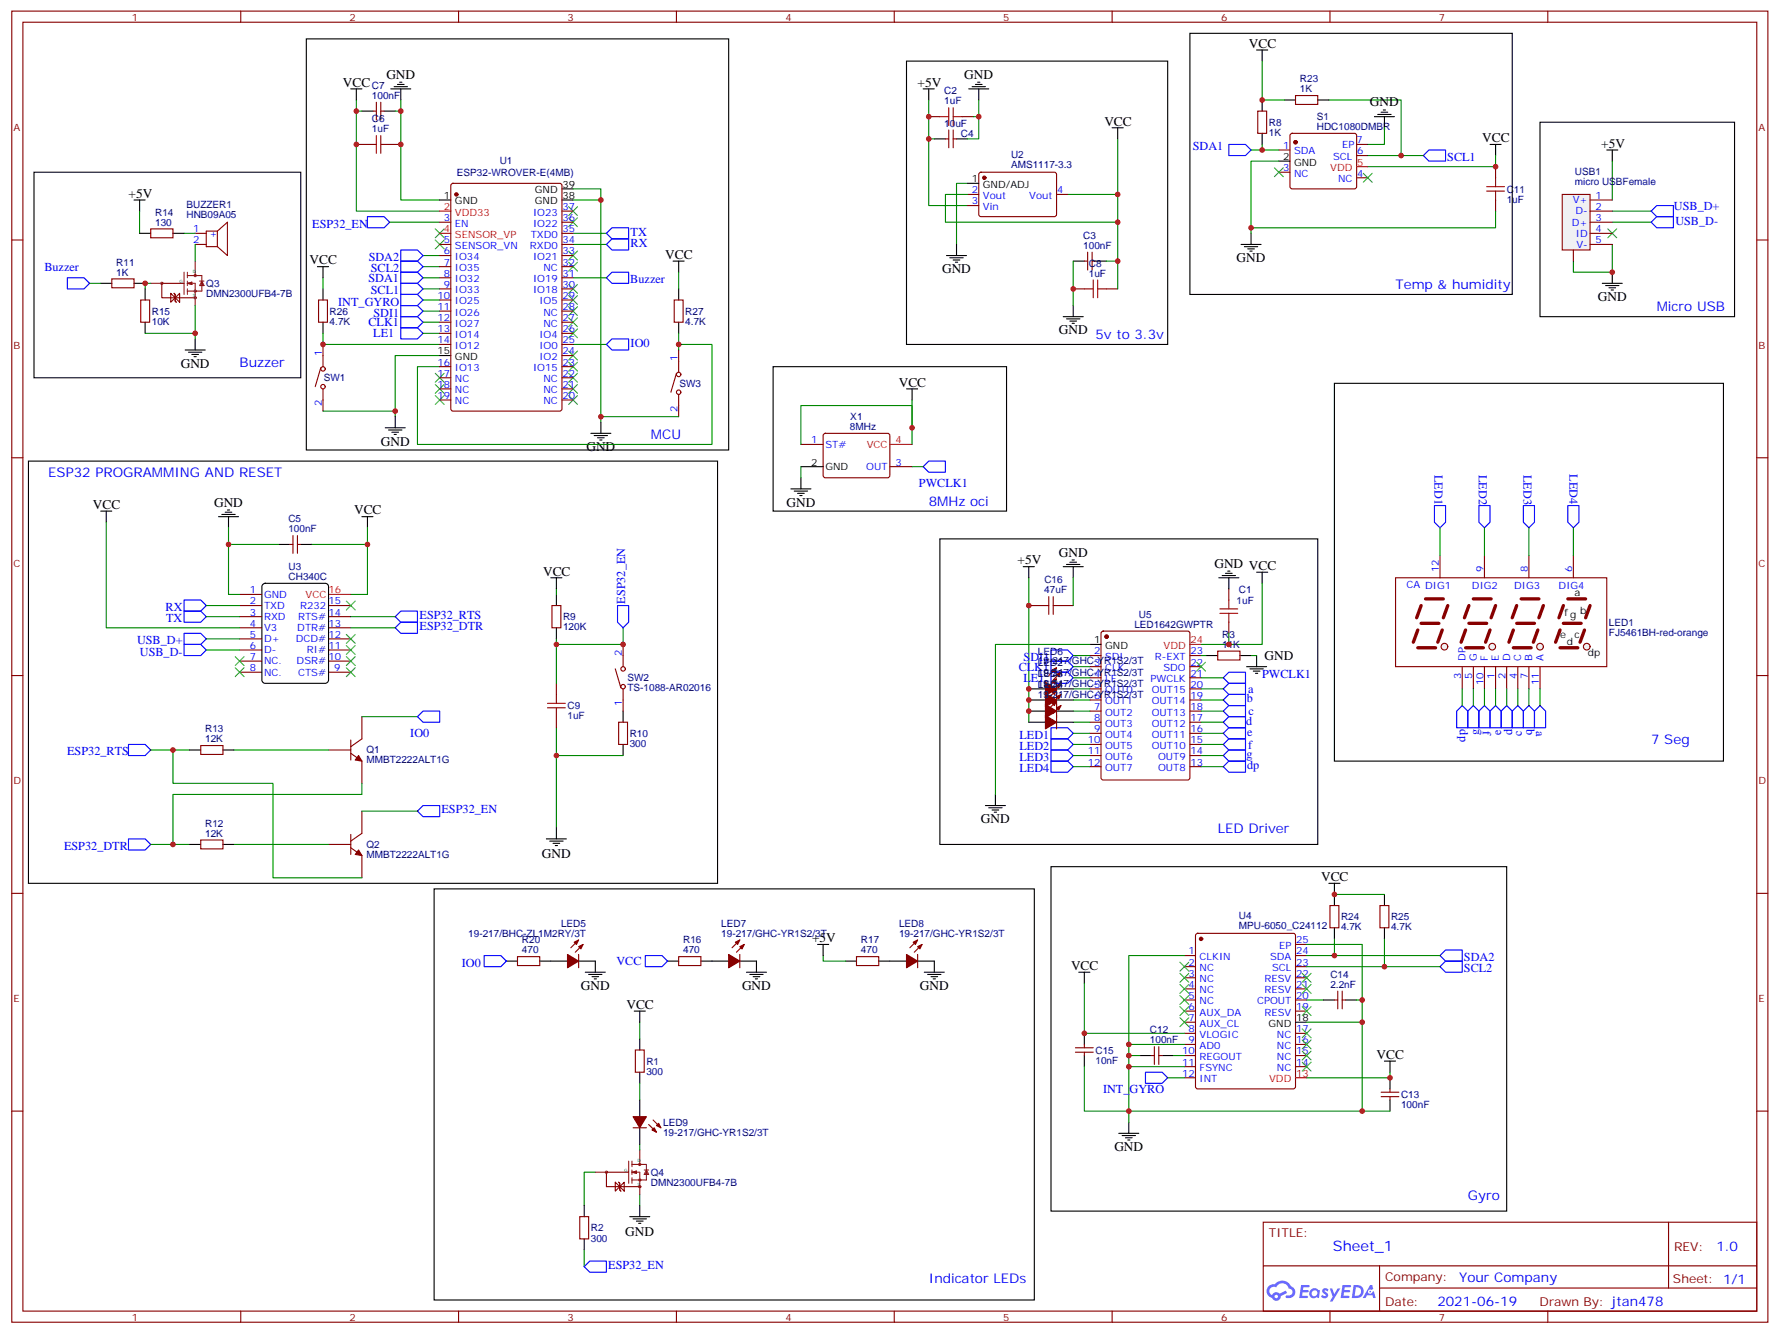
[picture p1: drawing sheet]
<svg xmlns="http://www.w3.org/2000/svg" width="565mm" height="424mm" viewBox="0 0 565 424" stroke-linecap="round" stroke-linejoin="round" font-family="sans-serif">
<defs><g id="words">
<text font-size="4.6" fill="#00f" x="423.1" y="397.1">Sheet_1</text>
<g font-size="4.2">
<text x="396.4" y="15.2">VCC</text>
<text x="108.9" y="27.5">VCC</text>
<text x="122.6" y="25.1">GND</text>
<text x="291.3" y="27.5">+5V</text>
<text x="306.1" y="25.1">GND</text>
<text x="434.8" y="33.8">GND</text>
<text x="350.5" y="39.9">VCC</text>
<text x="470.5" y="45.2">VCC</text>
<text x="508.2" y="46.9">+5V</text>
<text x="40.8" y="62.8">+5V</text>
<text x="98.3" y="84">VCC</text>
<text x="211.2" y="82.2">VCC</text>
<text x="392.5" y="83.3">GND</text>
<text x="299" y="86.8">GND</text>
<text x="507.2" y="95.6">GND</text>
<text x="336.1" y="106.2">GND</text>
<text x="57.4" y="116.8">GND</text>
<text x="285.3" y="122.8">VCC</text>
<text x="120.9" y="141.5">GND</text>
<text x="186.1" y="143.2">GND</text>
<text x="29.5" y="161.6">VCC</text>
<text x="67.9" y="160.8">GND</text>
<text x="249.6" y="160.9">GND</text>
<text x="112.4" y="163.3">VCC</text>
<text x="323" y="179.2">+5V</text>
<text x="336.1" y="176.8">GND</text>
<text x="172.4" y="182.7">VCC</text>
<text x="385.4" y="180.3">GND VCC</text>
<text x="401.3" y="209.5">GND</text>
<text x="311.4" y="261.4">GND</text>
<text x="172" y="272.5">GND</text>
<text x="419.3" y="279.8">VCC</text>
<text x="257.7" y="299.2">+5V</text>
<text x="339.9" y="308">VCC</text>
<text x="184.4" y="314.3">GND</text>
<text x="235.5" y="314.3">GND</text>
<text x="292" y="314.3">GND</text>
<text x="198.8" y="320.3">VCC</text>
<text x="437" y="336.2">VCC</text>
<text x="353.7" y="365.5">GND</text>
<text x="198.5" y="392.4">GND</text>
</g>
<g font-size="4.2" fill="#00f">
<text x="442.9" y="91.7">Temp &amp; humidity</text>
<text x="525.9" y="98.8">Micro USB</text>
<text x="347.7" y="107.6">5v to 3.3v</text>
<text x="76.1" y="116.4">Buzzer</text>
<text x="206.6" y="139.3">MCU</text>
<text x="15.3" y="151.6">ESP32 PROGRAMMING AND RESET</text>
<text x="294.8" y="160.5">8MHz oci</text>
<text x="524.1" y="236.4">7 Seg</text>
<text x="386.5" y="264.6">LED Driver</text>
<text x="465.9" y="381">Gyro</text>
<text x="544.8" y="397.3">1.0</text>
<text x="294.8" y="407.5">Indicator LEDs</text>
<text x="463.1" y="406.9">Your Company</text>
<text x="456.2" y="414.7">2021-06-19</text>
</g>
<g font-size="3.9" fill="#00f">
<text x="378.6" y="47.6">SDA1</text>
<text x="459.4" y="51.2">SCL1</text>
<text x="531.3" y="66.6">USB_D+</text>
<text x="531.8" y="71.4">USB_D-</text>
<text x="99.1" y="72.4">ESP32_EN</text>
<text x="200.2" y="74.8">TX</text>
<text x="117" y="82.9">SDA2</text>
<text x="200.2" y="78.4">RX</text>
<text x="14.1" y="86">Buzzer</text>
<text x="117" y="89.5">SDA1</text>
<text x="117.7" y="86.4">SCL2</text>
<text x="200.1" y="90">Buzzer</text>
<text x="117.7" y="93.5">SCL1</text>
<text x="107.4" y="97">INT_GYRO</text>
<text x="118.5" y="100.5">SDI1</text>
<text x="117" y="103.6">CLK1</text>
<text x="118.5" y="107.1">LE1</text>
<text x="200.2" y="110.1">IO0</text>
<text x="291.7" y="154.8">PWCLK1</text>
<text x="455.3" y="150.8" transform="rotate(90 455.3 150.8)">LED1</text>
<text x="469.4" y="150.8" transform="rotate(90 469.4 150.8)">LED2</text>
<text x="483.5" y="150.8" transform="rotate(90 483.5 150.8)">LED3</text>
<text x="498.1" y="150.6" transform="rotate(90 498.1 150.6)">LED4</text>
<text x="198.5" y="191.7" transform="rotate(-90 198.5 191.7)">ESP32_EN</text>
<text x="52.5" y="194">RX</text>
<text x="52.7" y="197.6">TX</text>
<text x="133.2" y="196.6">ESP32_RTS</text>
<text x="133.2" y="200.2">ESP32_DTR</text>
<text x="43.5" y="204.6">USB_D+</text>
<text x="44.4" y="208.1">USB_D-</text>
<text x="324.9" y="209.9">SDI1</text>
<text x="323.3" y="212.9">CLK1</text>
<text x="400.6" y="215.2">PWCLK1</text>
<text x="324.9" y="216.5">LE1</text>
<text x="396.2" y="220">a</text>
<text x="395.8" y="223">b</text>
<text x="396.2" y="227.1">c</text>
<text x="395.5" y="230.1">d</text>
<text x="395.8" y="233.7">e</text>
<text x="463.4" y="231.6" transform="rotate(90 463.4 231.6)">dp</text>
<text x="469.4" y="233.3" transform="rotate(-90 469.4 233.3)">g</text>
<text x="470.7" y="232" transform="rotate(90 470.7 232)">f</text>
<text x="476.5" y="233.3" transform="rotate(-90 476.5 233.3)">e</text>
<text x="480" y="233.3" transform="rotate(-90 480 233.3)">d</text>
<text x="483" y="233.7" transform="rotate(-90 483 233.7)">c</text>
<text x="484.5" y="231.5" transform="rotate(90 484.5 231.5)">b</text>
<text x="487.5" y="232" transform="rotate(90 487.5 232)">a</text>
<text x="21.3" y="239.7">ESP32_RTS</text>
<text x="130.2" y="234.1">IO0</text>
<text x="323.6" y="234.6">LED1</text>
<text x="323.6" y="238.1">LED2</text>
<text x="396.2" y="237.7">f</text>
<text x="323.6" y="241.7">LED3</text>
<text x="323.6" y="245.2">LED4</text>
<text x="395.6" y="240.7">g</text>
<text x="395.9" y="244.2">dp</text>
<text x="140.1" y="258.2">ESP32_EN</text>
<text x="20.3" y="269.7">ESP32_DTR</text>
<text x="464.6" y="305.2">SDA2</text>
<text x="146.6" y="307.1">IO0</text>
<text x="195.7" y="306.4">VCC</text>
<text x="464.6" y="308.7">SCL2</text>
<text x="350.1" y="347">INT_GYRO</text>
<text x="193.1" y="402.9">ESP32_EN</text>
</g>
<g font-size="3.9" fill="#800">
<text x="402.7" y="392.6">TITLE:</text>
<text x="531.4" y="397.3">REV:</text>
<text x="439.6" y="406.8">Company:</text>
<text x="531" y="407.5">Sheet: 1/1</text>
<text x="439.6" y="414.5">Date:</text>
<text x="488.7" y="414.6">Drawn By: jtan478</text>
</g>
<g font-size="3.2" fill="#800">
<text x="41.8" y="6.5">1</text>
<text x="111" y="6.5">2</text>
<text x="180.1" y="6.5">3</text>
<text x="249.3" y="6.5">4</text>
<text x="318.4" y="6.5">5</text>
<text x="387.6" y="6.5">6</text>
<text x="456.7" y="6.5">7</text>
<text x="4.3" y="41.6">A</text>
<text x="558.1" y="41.6">A</text>
<text x="4.3" y="110.8">B</text>
<text x="558.1" y="110.8">B</text>
<text x="4.3" y="179.9">C</text>
<text x="558.1" y="179.9">C</text>
<text x="4.3" y="249.1">D</text>
<text x="558.1" y="249.1">D</text>
<text x="4.3" y="318.2">E</text>
<text x="558.1" y="318.2">E</text>
<text x="41.8" y="419.3">1</text>
<text x="111" y="419.3">2</text>
<text x="180.1" y="419.3">3</text>
<text x="249.3" y="419.3">4</text>
<text x="318.4" y="419.3">5</text>
<text x="387.6" y="419.3">6</text>
<text x="456.7" y="419.3">7</text>
</g>
<g font-size="3.2" fill="#000080">
<text x="118.1" y="28.2">C7</text>
<text x="299.7" y="30">C2</text>
<text x="412.6" y="29.3">1K</text>
<text x="412.6" y="26.1">R23</text>
<text x="118.1" y="31.4">100nF</text>
<text x="299.7" y="33.2">1uF</text>
<text x="118.1" y="42">1uF</text>
<text x="118.1" y="38.7">C6</text>
<text x="299.7" y="40.2">10uF</text>
<text x="402.7" y="39.9">R8</text>
<text x="418" y="41.2">HDC1080DMBR</text>
<text x="418" y="38">S1</text>
<text x="305" y="43.5">C4</text>
<text x="402.7" y="43.1">1K</text>
<text x="158.6" y="52.1">U1</text>
<text x="320.9" y="53.4">AMS1117-3.3</text>
<text x="320.9" y="50.3">U2</text>
<text x="145" y="55.8">ESP32-WROVER-E(4MB)</text>
<text x="499.9" y="58.8">micro USBFemale</text>
<text x="499.9" y="55.6">USB1</text>
<text x="478.2" y="64.3">1uF</text>
<text x="478.2" y="61.2">C11</text>
<text x="49.3" y="71.6">130</text>
<text x="49.3" y="68.4">R14</text>
<text x="59.2" y="69.2">HNB09A05</text>
<text x="59.2" y="66.1">BUZZER1</text>
<text x="343.8" y="75.8">C3</text>
<text x="343.8" y="79">100nF</text>
<text x="36.9" y="87.5">1K</text>
<text x="36.9" y="84.3">R11</text>
<text x="345.6" y="87.8">1uF</text>
<text x="345.6" y="84.7">C8</text>
<text x="65.5" y="94.3">DMN2300UFB4-7B</text>
<text x="65.5" y="91.2">Q3</text>
<text x="48.2" y="99.9">R15</text>
<text x="104.6" y="99.9">R26</text>
<text x="217.5" y="99.9">R27</text>
<text x="48.2" y="103.1">10K</text>
<text x="104.6" y="103.1">4.7K</text>
<text x="217.5" y="103.1">4.7K</text>
<text x="102.7" y="121.1">SW1</text>
<text x="215.6" y="122.9">SW3</text>
<text x="269.8" y="136.4">8MHz</text>
<text x="269.9" y="133.2">X1</text>
<text x="91.5" y="165.8">C5</text>
<text x="91.5" y="169">100nF</text>
<text x="91.6" y="184.1">CH340C</text>
<text x="91.6" y="181">U3</text>
<text x="331.5" y="185.2">C16</text>
<text x="331.5" y="188.4">47uF</text>
<text x="392.5" y="191.7">1uF</text>
<text x="393.2" y="188.2">C1</text>
<text x="178.7" y="196.9">R9</text>
<text x="361.5" y="196.2">U5</text>
<text x="178.7" y="200.1">120K</text>
<text x="360" y="199.3">LED1642GWPTR</text>
<text x="387.9" y="202.5">R3</text>
<text x="510.7" y="201.9">FJ5461BH-red-orange</text>
<text x="510.7" y="198.7">LED1</text>
<text x="329.5" y="207.8">LED6</text>
<text x="387.9" y="205.7">11K</text>
<text x="329.5" y="211">19-217/GHC-YR1S2/3T</text>
<text x="329.5" y="214.5">19-217/GHC-YR1S2/3T</text>
<text x="329.5" y="211.3">LED2</text>
<text x="329.5" y="214.9">LED3</text>
<text x="199.2" y="219.5">TS-1088-AR02016</text>
<text x="199.2" y="216.4">SW2</text>
<text x="329.5" y="218">19-217/GHC-YR1S2/3T</text>
<text x="329.5" y="221.5">19-217/GHC-YR1S2/3T</text>
<text x="329.5" y="218.4">LED4</text>
<text x="180.1" y="225.2">C9</text>
<text x="65.1" y="232.5">R13</text>
<text x="180.1" y="228.3">1uF</text>
<text x="199.9" y="234">R10</text>
<text x="65.1" y="235.7">12K</text>
<text x="116.3" y="239.2">Q1</text>
<text x="199.9" y="237.2">300</text>
<text x="116.3" y="242.4">MMBT2222ALT1G</text>
<text x="65.1" y="262.5">R12</text>
<text x="65.1" y="265.6">12K</text>
<text x="116.3" y="269.2">Q2</text>
<text x="116.3" y="272.3">MMBT2222ALT1G</text>
<text x="393.2" y="291.9">U4</text>
<text x="425.7" y="292.2">R24</text>
<text x="441.5" y="292.2">R25</text>
<text x="148.6" y="297.4">19-217/BHC-ZL1M2RY/3T</text>
<text x="165.7" y="299.5">R20</text>
<text x="178.1" y="294.2">LED5</text>
<text x="216.8" y="299.5">R16</text>
<text x="228.9" y="297.4">19-217/GHC-YR1S2/3T</text>
<text x="228.9" y="294.2">LED7</text>
<text x="273.3" y="299.5">R17</text>
<text x="285.4" y="297.4">19-217/GHC-YR1S2/3T</text>
<text x="285.4" y="294.2">LED8</text>
<text x="393.2" y="295">MPU-6050_C24112</text>
<text x="425.7" y="295.4">4.7K</text>
<text x="441.5" y="295.4">4.7K</text>
<text x="165.7" y="302.7">470</text>
<text x="216.8" y="302.7">470</text>
<text x="273.3" y="302.7">470</text>
<text x="422.3" y="310.5">C14</text>
<text x="422.3" y="313.6">2.2nF</text>
<text x="365" y="328">C12</text>
<text x="347.7" y="334.6">C15</text>
<text x="365" y="331.3">100nF</text>
<text x="205.2" y="341.2">300</text>
<text x="205.2" y="338">R1</text>
<text x="347.7" y="337.7">10nF</text>
<text x="444.7" y="351.8">100nF</text>
<text x="444.7" y="348.7">C13</text>
<text x="210.5" y="357.5">LED9</text>
<text x="210.5" y="360.6">19-217/GHC-YR1S2/3T</text>
<text x="206.6" y="376.5">DMN2300UFB4-7B</text>
<text x="206.6" y="373.4">Q4</text>
<text x="187.5" y="394.2">300</text>
<text x="187.5" y="391">R2</text>
</g>
<g font-size="3.2" fill="#00f">
<text x="407.2" y="47.3">1</text>
<text x="426" y="46.9">EP</text>
<text x="430.6" y="45.5">7</text>
<text x="410.7" y="49">SDA</text>
<text x="423.1" y="50.8">SCL</text>
<text x="430.8" y="49">6</text>
<text x="407.2" y="54.3">3</text>
<text x="410.7" y="56.1">NC</text>
<text x="424.7" y="57.9">NC</text>
<text x="430.8" y="56.1">4</text>
<text x="308.5" y="61.4">2</text>
<text x="308.5" y="64.9">3</text>
<text x="312" y="63.1">Vout</text>
<text x="326.7" y="63.1">Vout</text>
<text x="335.5" y="61.4">4</text>
<text x="499.2" y="64.6">V+</text>
<text x="506.4" y="63.1">1</text>
<text x="140.9" y="70.2">3</text>
<text x="144.4" y="72">EN</text>
<text x="169.2" y="68.4">IO23</text>
<text x="169.2" y="72">IO22</text>
<text x="178.5" y="66.7">37</text>
<text x="178.5" y="70.2">36</text>
<text x="312" y="66.7">Vin</text>
<text x="498.9" y="71.6">D+</text>
<text x="500.1" y="68.1">D-</text>
<text x="506.4" y="66.7">2</text>
<text x="506.4" y="70.2">3</text>
<text x="61.3" y="73.7">1</text>
<text x="61.3" y="77.3">2</text>
<text x="66.5" y="75.1">+</text>
<text x="140.9" y="77.3">5</text>
<text x="168.5" y="75.5">TXD0</text>
<text x="178.5" y="73.7">35</text>
<text x="178.5" y="77.3">34</text>
<text x="500.2" y="75.1">ID</text>
<text x="506.4" y="73.7">4</text>
<text x="506.4" y="77.3">5</text>
<text x="140.9" y="80.8">6</text>
<text x="144.4" y="82.5">IO34</text>
<text x="144.4" y="79">SENSOR_VN</text>
<text x="168.2" y="79">RXD0</text>
<text x="169.2" y="82.5">IO21</text>
<text x="178.5" y="80.8">33</text>
<text x="500.4" y="78.7">V-</text>
<text x="140.9" y="87.8">8</text>
<text x="140.9" y="84.3">7</text>
<text x="144.4" y="89.6">IO32</text>
<text x="144.4" y="86.1">IO35</text>
<text x="169.2" y="89.6">IO19</text>
<text x="172.5" y="86.1">NC</text>
<text x="178.5" y="84.3">32</text>
<text x="178.5" y="87.8">31</text>
<text x="138.9" y="94.9">10</text>
<text x="140.9" y="91.4">9</text>
<text x="144.4" y="93.1">IO33</text>
<text x="169.2" y="93.1">IO18</text>
<text x="178.5" y="91.4">30</text>
<text x="178.5" y="94.9">29</text>
<text x="138.9" y="102">12</text>
<text x="138.9" y="98.4">11</text>
<text x="144.4" y="100.2">IO26</text>
<text x="144.4" y="96.7">IO25</text>
<text x="171.2" y="96.7">IO5</text>
<text x="172.5" y="100.2">NC</text>
<text x="178.5" y="98.4">28</text>
<text x="178.5" y="102">27</text>
<text x="138.9" y="105.5">13</text>
<text x="144.4" y="107.2">IO14</text>
<text x="144.4" y="103.7">IO27</text>
<text x="171.2" y="107.2">IO4</text>
<text x="172.5" y="103.7">NC</text>
<text x="178.5" y="105.5">26</text>
<text x="102.2" y="112.9" transform="rotate(-90 102.2 112.9)">1</text>
<text x="138.9" y="109">14</text>
<text x="144.4" y="110.8">IO12</text>
<text x="171.2" y="110.8">IO0</text>
<text x="178.5" y="109">25</text>
<text x="178.5" y="112.5">24</text>
<text x="138.9" y="119.6">17</text>
<text x="138.9" y="116.1">16</text>
<text x="144.4" y="117.8">IO13</text>
<text x="169.2" y="117.8">IO15</text>
<text x="171.2" y="114.3">IO2</text>
<text x="178.5" y="116.1">23</text>
<text x="178.5" y="119.6">22</text>
<text x="215.1" y="114.7" transform="rotate(-90 215.1 114.7)">1</text>
<text x="138.9" y="123.1">18</text>
<text x="144.4" y="124.9">NC</text>
<text x="144.4" y="121.4">NC</text>
<text x="172.5" y="121.4">NC</text>
<text x="172.5" y="124.9">NC</text>
<text x="178.5" y="123.1">21</text>
<text x="102.2" y="129" transform="rotate(-90 102.2 129)">2</text>
<text x="138.9" y="126.6">19</text>
<text x="144.4" y="128.4">NC</text>
<text x="172.5" y="128.4">NC</text>
<text x="178.5" y="126.6">20</text>
<text x="215.1" y="130.8" transform="rotate(-90 215.1 130.8)">2</text>
<text x="257.5" y="140.8">1</text>
<text x="262" y="142.2">ST#</text>
<text x="275" y="149.2">OUT</text>
<text x="284.2" y="147.8">3</text>
<text x="456.7" y="181.7" transform="rotate(-90 456.7 181.7)">12</text>
<text x="470.8" y="181.7" transform="rotate(-90 470.8 181.7)">9</text>
<text x="484.9" y="181.7" transform="rotate(-90 484.9 181.7)">8</text>
<text x="499" y="181.7" transform="rotate(-90 499 181.7)">6</text>
<text x="79.3" y="191.9">2</text>
<text x="79.3" y="188.4">1</text>
<text x="83.8" y="189.8">GND</text>
<text x="104.3" y="191.9">15</text>
<text x="446.5" y="186.7">CA DIG1</text>
<text x="467.2" y="187">DIG2</text>
<text x="480.6" y="187">DIG3</text>
<text x="494.7" y="187">DIG4</text>
<text x="79.3" y="195.4">3</text>
<text x="83.8" y="196.8">RXD</text>
<text x="83.8" y="193.3">TXD</text>
<text x="94.6" y="196.8">RTS#</text>
<text x="95.3" y="193.3">R232</text>
<text x="104.3" y="195.4">14</text>
<text x="79.3" y="202.5">5</text>
<text x="79.3" y="199">4</text>
<text x="83.8" y="203.9">D+</text>
<text x="83.8" y="200.4">V3</text>
<text x="93.9" y="203.9">DCD#</text>
<text x="94.4" y="200.4">DTR#</text>
<text x="104.3" y="199">13</text>
<text x="104.3" y="202.5">12</text>
<text x="79.3" y="209.5">7</text>
<text x="79.3" y="206">6</text>
<text x="83.8" y="207.4">D-</text>
<text x="97.4" y="207.4">RI#</text>
<text x="104.3" y="206">11</text>
<text x="104.3" y="209.5">10</text>
<text x="197.4" y="208.1" transform="rotate(-90 197.4 208.1)">2</text>
<text x="347.3" y="207.8">2</text>
<text x="350.8" y="209.5">SDI</text>
<text x="366.6" y="209.5">R-EXT</text>
<text x="377.9" y="207.8">23</text>
<text x="465.2" y="209.9" transform="rotate(-90 465.2 209.9)">DP</text>
<text x="468.7" y="209.9" transform="rotate(-90 468.7 209.9)">G</text>
<text x="472.2" y="209.9" transform="rotate(-90 472.2 209.9)">F</text>
<text x="475.8" y="209.9" transform="rotate(-90 475.8 209.9)">E</text>
<text x="479.3" y="209.9" transform="rotate(-90 479.3 209.9)">D</text>
<text x="482.8" y="209.9" transform="rotate(-90 482.8 209.9)">C</text>
<text x="486.3" y="209.9" transform="rotate(-90 486.3 209.9)">B</text>
<text x="489.9" y="209.9" transform="rotate(-90 489.9 209.9)">A</text>
<text x="79.3" y="213.1">8</text>
<text x="83.8" y="214.5">NC.</text>
<text x="83.8" y="211">NC.</text>
<text x="94.2" y="211">DSR#</text>
<text x="94.6" y="214.5">CTS#</text>
<text x="106" y="213.1">9</text>
<text x="347.3" y="211.3">3</text>
<text x="347.3" y="214.8">4</text>
<text x="350.8" y="213.1">CLK</text>
<text x="369.3" y="213.1">SDO</text>
<text x="377.9" y="214.8">21</text>
<text x="377.9" y="211.3">22</text>
<text x="463.8" y="215.4" transform="rotate(-90 463.8 215.4)">3</text>
<text x="467.3" y="215.4" transform="rotate(-90 467.3 215.4)">5</text>
<text x="474.3" y="215.4" transform="rotate(-90 474.3 215.4)">1</text>
<text x="477.9" y="215.4" transform="rotate(-90 477.9 215.4)">2</text>
<text x="481.4" y="215.4" transform="rotate(-90 481.4 215.4)">4</text>
<text x="484.9" y="215.4" transform="rotate(-90 484.9 215.4)">7</text>
<text x="347.3" y="218.4">5</text>
<text x="347.3" y="221.9">6</text>
<text x="350.8" y="216.6">LE</text>
<text x="350.8" y="220.1">OUT0</text>
<text x="365.1" y="216.6">PWCLK</text>
<text x="365.6" y="220.1">OUT15</text>
<text x="377.9" y="221.9">19</text>
<text x="377.9" y="218.4">20</text>
<text x="470.8" y="217.5" transform="rotate(-90 470.8 217.5)">10</text>
<text x="488.5" y="217.5" transform="rotate(-90 488.5 217.5)">11</text>
<text x="197.4" y="224.3" transform="rotate(-90 197.4 224.3)">1</text>
<text x="347.3" y="225.4">7</text>
<text x="350.8" y="223.7">OUT1</text>
<text x="350.8" y="227.2">OUT2</text>
<text x="365.6" y="227.2">OUT13</text>
<text x="365.6" y="223.7">OUT14</text>
<text x="377.9" y="225.4">18</text>
<text x="347.3" y="229">8</text>
<text x="347.3" y="232.5">9</text>
<text x="350.8" y="230.7">OUT3</text>
<text x="365.6" y="230.7">OUT12</text>
<text x="377.9" y="232.5">16</text>
<text x="377.9" y="229">17</text>
<text x="345.3" y="236">10</text>
<text x="345.3" y="239.5">11</text>
<text x="350.8" y="234.2">OUT4</text>
<text x="350.8" y="237.8">OUT5</text>
<text x="365.6" y="237.8">OUT10</text>
<text x="365.6" y="234.2">OUT11</text>
<text x="377.9" y="239.5">14</text>
<text x="377.9" y="236">15</text>
<text x="345.3" y="243.1">12</text>
<text x="350.8" y="241.3">OUT6</text>
<text x="350.8" y="244.8">OUT7</text>
<text x="367.6" y="244.8">OUT8</text>
<text x="367.6" y="241.3">OUT9</text>
<text x="377.9" y="243.1">13</text>
<text x="411.4" y="299.5">25</text>
<text x="377.3" y="303">1</text>
<text x="380.8" y="304.8">CLKIN</text>
<text x="403.1" y="304.8">SDA</text>
<text x="406" y="301.3">EP</text>
<text x="411.4" y="303">24</text>
<text x="377.3" y="306.6">2</text>
<text x="377.3" y="310.1">3</text>
<text x="380.8" y="308.3">NC</text>
<text x="380.8" y="311.9">NC</text>
<text x="401.3" y="311.9">RESV</text>
<text x="403.7" y="308.3">SCL</text>
<text x="411.4" y="310.1">22</text>
<text x="411.4" y="306.6">23</text>
<text x="377.3" y="313.6">4</text>
<text x="377.3" y="317.1">5</text>
<text x="380.8" y="315.4">NC</text>
<text x="401.3" y="315.4">RESV</text>
<text x="411.4" y="317.1">20</text>
<text x="411.4" y="313.6">21</text>
<text x="377.3" y="320.7">6</text>
<text x="380.8" y="318.9">NC</text>
<text x="380.8" y="322.4">AUX_DA</text>
<text x="399" y="318.9">CPOUT</text>
<text x="401.3" y="322.4">RESV</text>
<text x="411.4" y="320.7">19</text>
<text x="377.3" y="324.2">7</text>
<text x="377.3" y="327.7">8</text>
<text x="380.8" y="326">AUX_CL</text>
<text x="380.8" y="329.5">VLOGIC</text>
<text x="405.3" y="329.5">NC</text>
<text x="411.4" y="327.7">17</text>
<text x="375.2" y="334.8">10</text>
<text x="377.3" y="331.3">9</text>
<text x="380.8" y="333">AD0</text>
<text x="405.3" y="333">NC</text>
<text x="411.4" y="334.8">15</text>
<text x="411.4" y="331.3">16</text>
<text x="375.2" y="338.3">11</text>
<text x="375.2" y="341.8">12</text>
<text x="380.8" y="336.5">REGOUT</text>
<text x="380.8" y="340.1">FSYNC</text>
<text x="405.3" y="340.1">NC</text>
<text x="405.3" y="336.5">NC</text>
<text x="411.4" y="338.3">14</text>
<text x="380.8" y="343.6">INT</text>
</g>
<g font-size="3.2">
<text x="407.2" y="50.8">2</text>
<text x="410.7" y="52.6">GND</text>
<text x="178.5" y="59.6">39</text>
<text x="308.5" y="57.9">1</text>
<text x="312" y="59.6">GND/ADJ</text>
<text x="140.9" y="63.1">1</text>
<text x="144.4" y="64.9">GND</text>
<text x="169.8" y="61.4">GND</text>
<text x="169.8" y="64.9">GND</text>
<text x="178.5" y="63.1">38</text>
<text x="138.9" y="112.5">15</text>
<text x="144.4" y="114.3">GND</text>
<text x="257.5" y="147.8">2</text>
<text x="262" y="149.2">GND</text>
<text x="499.7" y="189.2">a</text>
<text x="496.6" y="195.6">fg b</text>
<text x="495.2" y="202.6">e</text>
<text x="499.7" y="202.6">c</text>
<text x="347.3" y="204.3">1</text>
<text x="350.8" y="206">GND</text>
<text x="497.3" y="204.7">d</text>
<text x="504" y="208.3">dp</text>
<text x="402.6" y="326">GND</text>
<text x="411.4" y="324.2">18</text>
</g>
<g font-size="3.2" fill="#f00">
<text x="430.8" y="52.6">5</text>
<text x="422.2" y="54.3">VDD</text>
<text x="140.9" y="66.7">2</text>
<text x="144.4" y="68.4">VDD33</text>
<text x="140.9" y="73.7">4</text>
<text x="144.4" y="75.5">SENSOR_VP</text>
<text x="275.1" y="142.2">VCC</text>
<text x="284.2" y="140.8">4</text>
<text x="97" y="189.8">VCC</text>
<text x="104.3" y="188.4">16</text>
<text x="369.3" y="206">VDD</text>
<text x="377.9" y="204.3">24</text>
<text x="411.4" y="341.8">13</text>
<text x="402.8" y="343.6">VDD</text>
</g>
<g font-size="1.4" fill="#238d23">
<text x="57" y="90">G</text>
<text x="61.2" y="86.8">D</text>
<text x="61.2" y="94.2">S</text>
<text x="202.4" y="369">D</text>
<text x="198.1" y="372.2">G</text>
<text x="202.4" y="376.4">S</text>
</g>
</g></defs>
<g fill="none" stroke="#870000" stroke-width=".35">
<path d="M3.7 3.5h557.4v416.3h-557.4zM7.3 7.1h550.3v409.2h-550.3zM76.4 3.5v3.6M145.6 3.5v3.6M214.7 3.5v3.6M283.8 3.5v3.6M353 3.5v3.6M422.1 3.5v3.6M491.3 3.5v3.6M3.7 76.2h3.6M557.6 76.2h3.5M3.7 145.3h3.6"/>
<path d="M557.6 145.3h3.5M3.7 214.5h3.6M557.6 214.5h3.5M3.7 283.6h3.6M557.6 283.6h3.5M3.7 352.8h3.6M557.6 352.8h3.5M401 388.1h156.6v28.2h-156.6zM529.6 388.1v20.9M76.4 416.3v3.5M145.6 416.3v3.5M214.7 416.3v3.5"/>
<path d="M283.8 416.3v3.5M353 416.3v3.5M401 401.9h156.5M422.1 416.3v3.5M437.9 409h119.6M437.9 401.9v14.1M491.3 416.3v3.5"/>
</g>
<g fill="#5487ff">
<path d="M420 409.2a1.22 1.22 0 0 1 1.7 .3l-.4 .6a.47 .47 0 0 0-.4-.4 .47 .47 0 0 0-.5 .2l.2 .2a1.14 1.14 0 0 1 .8 1.7 1.14 1.14 0 0 1-1.9 0l-.3-.2 .5-.5 .8 .4a.29 .29 0 0 0 .3-.2 .29 .29 0 0 0-.3-.4 1.04 1.04 0 0 1-.5-1.7z"/>
<path d="M413 408h2.3l.3 .2-.1 .5h-1.8l-.1 .9h1.5l.3 .3-.4 .4h-1.5l-.2 1.1 1.7 .1 .2 .3-.2 .3h-2.6z"/>
<path d="M426.1 408l2.7 .2-.1 .5h-1.9l-.1 .9h1.5l.4 .3-.4 .4h-1.6l-.2 1.1 1.8 .1 .1 .3-.1 .3h-2.7z"/>
<path d="M434.9 408h.7l.3 1.2-.6 .4a.69 .69 0 0 0-1 .2 .69 .69 0 0 0 .4 1 .69 .69 0 0 0 .9-.6l.5-.3 .5 2.2h-.8l-.2-.9h-1.7l-.5 .9h-.9z"/>
<path d="M422.1 409.1h.8l.6 1.8 1.1-1.8h.8l-2.5 4.2h-.8l.9-1.6z"/>
<path d="M429.6 408l-.6 4.1h1.4a2.11 2.11 0 0 0 2.4-2.1 2.11 2.11 0 0 0-2.5-2zM430.4 408.7a1.43 1.43 0 0 1 1.6 1.6 1.43 1.43 0 0 1-2 1.1z"/>
<path d="M416 409.6a1.54 1.54 0 0 0-.1 2.1 1.54 1.54 0 0 0 2.1 .2l.6 .2 .3-2.3-.5-.2a1.49 1.49 0 0 0-2.4 0zM416.2 410.6a.95 .95 0 0 1 1.9 0 .95 .95 0 0 1-1.9 0z"/>
<path d="M402.7 408.4a2.18 2.18 0 0 0 1 3.7 1.44 1.44 0 0 0 1.7 .9 1.44 1.44 0 0 0 1.1-1.5l2-1-.4-.7-1.9 .9a1.47 1.47 0 0 0-2.5 .5 1.39 1.39 0 0 1-.6-2 1.39 1.39 0 0 1 2-.4 2.12 2.12 0 0 1 2.1-1.3 2.12 2.12 0 0 1 1.9 1.6 1.14 1.14 0 0 1 1.1 1.5 1.14 1.14 0 0 1-1.6 .7 .43 .43 0 0 0-.6 .4 .43 .43 0 0 0 .5 .4 1.98 1.98 0 0 0 2.5-1.2 1.98 1.98 0 0 0-1.3-2.5 3.1 3.1 0 0 0-5.2-.7l-.9 .1zM404.6 411.7a.54 .54 0 0 1 1 0 .54 .54 0 0 1-1 0z"/>
<circle cx="434.9" cy="410.1" r=".26"/>
</g>
<g fill="none" stroke="#00f" stroke-width=".35">
<path d="M116.6 68.8h5.3l1.8 1.8-1.8 1.7h-5.3zM524.1 70.6l1.8-1.8h5.2v3.5h-5.2zM524.1 67l1.8-1.7h5.2v3.5h-5.2zM58.4 190.5h5.3l1.8 1.8-1.8 1.7h-5.3zM58.4 194h5.3l1.8 1.8-1.8 1.8h-5.3zM125.4 199.3l1.8-1.7h5.3v3.5h-5.3zM125.4 195.8l1.8-1.8h5.3v3.6h-5.3zM196 192.3h3.5v5.3l-1.7 1.7-1.8-1.7zM58.4 201.1h5.3l1.8 1.7-1.8 1.8h-5.3zM58.4 204.6h5.3l1.8 1.8-1.8 1.7h-5.3zM40.8 236.4h5.3l1.7 1.7-1.7 1.8h-5.3zM132.5 227.5l1.8-1.7h5.3v3.5h-5.3z"/>
<path d="M132.5 257.5l1.8-1.7h5.3v3.5h-5.3zM40.8 266.3h5.3l1.7 1.8-1.7 1.8h-5.3z"/>
</g>
<path d="M104.3 188.7h7" fill="none" stroke="#f00" stroke-width=".35"/>
<g fill="none" stroke="#870000" stroke-width=".35">
<path d="M310.9 54.9l.5-.2h23.5l.5 .7-.1 13-.7 .4-23.5-.1-.4-.6v-12.7zM307.1 61.7h3.6M307.1 65.3h3.6M335.4 61.7h3.5M91.9 172.9h1.1M93 170v5.7M94.4 170v5.7M94.4 172.9h1.1M76.1 192.3h7M76.1 195.8h7M76.1 199.3h7M76.1 188.7h7"/>
<path d="M104.3 192.3h7M104.3 195.8h7M104.3 199.3h7M175.2 192.3h2.8v7h-2.8zM76.1 202.8h7M76.1 206.4h7M76.1 209.9h7M76.1 213.4h7M104.3 202.8h7M104.3 206.4h7M104.3 209.9h7M104.3 213.4h7"/>
<path d="M176.6 217v3.5M195.3 212.4l1.8 6M197.8 204.6v7.1M197.8 218.7v7.1M63.7 236.7h7.1v2.8h-7.1zM104.3 238.1h7M111.3 239.2l3.6 2.5v7M111.3 234.9v6.4M114.9 227.5v7.1l-3.6 2.5M176.6 227.5v3.6M196.4 229.3h2.8v7.1h-2.8zM114.9 257.5v7.1l-3.6 2.5"/>
<path d="M63.7 266.7h7.1v2.8h-7.1zM104.3 268.1h7M111.3 264.9v6.4M111.3 269.2l3.6 2.4v7.1"/>
<circle cx="197.8" cy="212.4" r=".71"/>
<circle cx="197.8" cy="218" r=".71"/>
</g>
<g fill="none" stroke="#000" stroke-width=".35">
<path d="M293 28.2h3.5M294.8 28.2v3.6M307.1 58.2h3.6M353 40.6h3.5M354.8 40.6v3.5M510 47.6h3.5M511.7 47.6v3.6M303.6 77.6v3.5M300.4 81.1h6.4M301.5 81.8h4.2M302.5 82.5h2.2M303.2 83.3h.8"/>
<path d="M508.6 90h6.3M509.6 90.7h4.3M510.7 91.4h2.1M511.4 92.1h.7M511.7 86.4v3.6M32 162.3h3.5M33.7 162.3v3.5M69.4 164h6.3M70.4 163.3h4.2M71.5 162.6h2.1M72.2 161.9h.7M72.5 164v3.6"/>
<path d="M88.4 172.9h3.5M95.5 172.9h3.5M114.9 164h3.5M116.6 164v3.6M83.4 185.6l.8-.4h19l.9 .4 .2 .7v29.6l-.5 .9-.6 .2h-19l-.9-.5-.2-.6v-29.6zM174.8 183.4h3.6M176.6 183.4v3.6M176.6 188.7v3.6M176.6 199.3v3.5M60.2 238.1h3.5M70.8 238.1h3.5M197.8 225.8v3.5"/>
<path d="M197.8 236.4v3.5M60.2 268.1h3.5M70.8 268.1h3.5M173.4 266.3h6.4M174.5 267.1h4.2M175.5 267.8h2.2M176.2 268.5h.8M176.6 262.8v3.5"/>
</g>
<g fill="none" stroke="#008700" stroke-width=".35">
<path d="M294.8 31.8v33.5h12.3M307.1 58.2h-3.5v19.4M354.8 44.1v17.6h-15.9M511.7 51.2v12.3M511.7 77.6v8.8h-12.3v-3.5M511.7 70.6h12.4M511.7 67h12.4M33.7 165.8v33.5h42.4M72.5 167.6v5.3h15.9M72.5 172.9v15.8h3.6M99 172.9h17.6M116.6 167.6v21.1h-5.3"/>
<path d="M65.5 192.3h10.6M65.5 195.8h10.6M111.3 195.8h14.1M111.3 199.3h14.1M176.6 187v1.7M197.8 199.3v5.3h-21.2M65.5 202.8h10.6M65.5 206.4h10.6M176.6 202.8v14.2M47.8 238.1h12.4M54.9 238.1v10.6h31.7v30h28.3M74.3 238.1h30"/>
<path d="M114.9 227.5h17.6M176.6 239.9h21.2M176.6 231.1v31.7M114.9 248.7v3.5h-60v15.9M114.9 257.5h17.6M47.8 268.1h12.4M74.3 268.1h30"/>
</g>
<g fill="none" stroke="#3c3" stroke-width=".35">
<path d="M510.3 72.7l2.9 2.8M513.2 72.7l-2.9 2.8M109.9 190.9l2.8 2.8M112.7 190.9l-2.8 2.8M74.6 208.5l2.9 2.8M74.6 212l2.9 2.8M77.5 208.5l-2.9 2.8M77.5 212l-2.9 2.8M109.9 212l2.8 2.8M109.9 208.5l2.8 2.8M109.9 205l2.8 2.8M109.9 201.4l2.8 2.9"/>
<path d="M112.7 212l-2.8 2.8M112.7 208.5l-2.8 2.8M112.7 205l-2.8 2.8M112.7 201.4l-2.8 2.9"/>
</g>
<g fill="#870000" stroke="#870000" stroke-width=".35">
<path d="M113.8 239.9l1.1 1.8-2.2-.4z"/>
<path d="M113.8 269.9l1.1 1.7-2.2-.3z"/>
<circle cx="312.4" cy="56.4" r=".53"/>
</g>
<path d="M173.8 224.7h5.6M173.8 223.3h5.6M176.6 220.5v2.8M176.6 224.7v2.8" fill="none" stroke="#a10000" stroke-width=".35"/>
<path d="M495.9 61.7h8.8v17.7h-8.8z" fill="#f0f0f0" stroke="#870000" stroke-width=".35"/>
<g fill="none" stroke="#870000" stroke-width=".35">
<path d="M499.4 79.4v3.5M504.7 63.5h7M504.7 67h7M504.7 70.6h7M504.7 74.1h7M504.7 77.6h7M457.1 176.4v7M471.2 176.4v7M485.3 176.4v7M499.4 176.4v7M442.9 183.4h67.1v28.3h-67.1zM464.1 211.7v7"/>
<path d="M467.6 211.7v7M471.2 211.7v7M474.7 211.7v7M478.2 211.7v7M481.8 211.7v7M485.3 211.7v7M488.8 211.7v7"/>
</g>
<path d="M481.4 192.3l-1.4 3.8M481.4 197.9h5.6M482.8 190.1h5.7M489.9 192.3l-1.4 3.8M480.3 200l-1.4 3.9M480.3 205.7h5.7M488.1 200l-1.4 3.9" fill="none" stroke="#870000" stroke-width="1.1"/>
<circle cx="488.8" cy="205.3" r="1.06" fill="#f0f0f0" stroke="#870000" stroke-width=".35"/>
<path d="M466.2 192.3l-1.4 3.8M466.2 197.9h5.7M467.6 190.1h5.7M474.7 192.3l-1.4 3.8M465.2 200l-1.4 3.9M465.2 205.7h5.6M472.9 200l-1.4 3.9" fill="none" stroke="#870000" stroke-width="1.1"/>
<circle cx="473.6" cy="205.3" r="1.06" fill="#f0f0f0" stroke="#870000" stroke-width=".35"/>
<path d="M451.1 192.3l-1.4 3.8M451.1 197.9h5.6M452.5 190.1h5.6M459.5 192.3l-1.4 3.8M450 200l-1.4 3.9M450 205.7h5.6M457.8 200l-1.4 3.9" fill="none" stroke="#870000" stroke-width="1.1"/>
<circle cx="458.5" cy="205.3" r="1.06" fill="#f0f0f0" stroke="#870000" stroke-width=".35"/>
<path d="M496.2 192.3l-1.4 3.8M496.2 197.9h5.7M497.6 190.1h5.7M504.7 192.3l-1.4 3.8M495.2 200l-1.5 3.9M495.2 205.7h5.6M502.9 200l-1.4 3.9" fill="none" stroke="#870000" stroke-width="1.1"/>
<circle cx="503.6" cy="205.3" r="1.06" fill="#f0f0f0" stroke="#870000" stroke-width=".35"/>
<g fill="none" stroke="#008700" stroke-width=".35">
<path d="M400.6 19.4v12.4h7.1M113.1 31.8v35.2h26.5M113.1 35.3h1.8M125.4 35.3h1.8v28.2h12.4M127.2 31.8v3.5M308.9 37h1.8M310.7 31.8v12.3h-3.6M421.8 31.8h22.9v17.6h-10.6M181.9 60h8.8v3.5M294.8 44.1h1.7M397.1 47.6h3.5M400.6 45.9v1.7h5.3"/>
<path d="M405.9 51.2h-8.8v22.9M439.4 40.6v5.3h-5.3M444.7 49.4h7.1M474.7 49.4v3.5h-40.6M44.3 67v7.1M58.4 74.1h3.5M61.9 77.6v5.3M123.7 70.6h15.9M181.9 63.5h8.8v70.6M181.9 77.6h10.6M181.9 74.1h10.6M307.1 61.7h-7v8.9h54.7"/>
<path d="M354.8 61.7v30M474.7 67v5.3h-77.6M28.4 90h3.6M47.8 90h-1.7v1.7M61.9 97v10.6M102.5 88.2v3.5M134.3 88.2h5.3M134.3 98.8h5.3M134.3 91.7h5.3M134.3 84.7h5.3M134.3 81.1h5.3M134.3 95.2h5.3"/>
<path d="M181.9 88.2h10.6M215.4 86.4v5.3M340.6 82.9v14.1M351.2 82.9h3.6M46.1 105.8h15.8M102.5 105.8v3.6h37.1M134.3 105.8h5.3M134.3 102.3h5.3M139.6 112.9h-14.2v19.4M181.9 109.4h10.6M215.4 109.4h10.6v31.7h-93.5v-24.7h7.1M215.4 105.8v5.3"/>
<path d="M102.5 130.5h22.9M190.7 132.3h24.7M289.5 135.8v-7h-35.3v12.3M289.5 127v14.1M254.2 148.2v3.5M289.5 148.2h3.5M457.1 167.6v8.8M471.2 167.6v8.8M485.3 167.6v8.8M499.4 167.6v8.8M326.5 183.4v45.9M340.6 183.4v8.9"/>
<path d="M400.6 185.2v19.4h-19.4M340.6 218.7h5.3M340.6 208.1h5.3M340.6 215.2h5.3M340.6 211.7h5.3M345.9 204.6h-30v47.6M381.2 218.7h7.1M381.2 208.1h1.8M381.2 215.2h7.1M390 201.1v3.5M397.1 208.1h1.8M464.1 218.7v5.3"/>
<path d="M467.6 218.7v5.3M471.2 218.7v5.3M474.7 218.7v5.3M478.2 218.7v5.3M481.8 218.7v5.3M485.3 218.7v5.3M488.8 218.7v5.3M340.6 222.2h5.3M340.6 225.8h5.3M340.6 229.3h5.3M340.6 232.8h5.3M340.6 236.4h5.3"/>
<path d="M340.6 239.9h5.3M381.2 222.2h7.1M381.2 225.8h7.1M381.2 229.3h7.1M381.2 232.8h7.1M381.2 236.4h7.1M381.2 239.9h7.1M340.6 243.4h5.3M381.2 243.4h7.1M414.7 299.9h17.7v17.6M423.5 298.1v5.3M423.5 284h15.9"/>
<path d="M439.4 298.1v8.8M261.3 303.4v1.8h7M344.2 312.2v15.9h31.7M375.9 303.4h-17.6v52.9M414.7 303.4h42.4M414.7 306.9h42.4M414.7 317.5h5.3M430.6 317.5h1.8v7.1M203.1 324.6v5.2M358.3 331.6h17.6M358.3 338.7h17.6M358.3 335.1h3.5"/>
<path d="M372.4 335.1h3.5M414.7 324.6h17.7v28.2h-88.2v-14.1M203.1 344v5.2M370.6 342.2h5.3M432.4 352.8h8.8M441.2 340.4v1.8h-26.5M188.9 372.2h-3.5v10.6M203.1 363.4v1.7M203.1 379.2v3.6M185.4 396.9v5.3"/>
</g>
<g fill="none" stroke="#00f" stroke-width=".35">
<path d="M390 45.9h5.3l1.8 1.7-1.8 1.8h-5.3zM451.8 49.4l1.7-1.8h5.3v3.6h-5.3zM127.2 79.4h5.3l1.8 1.7-1.8 1.8h-5.3zM192.5 77.6l1.7-1.8h5.3v3.6h-5.3zM192.5 74.1l1.7-1.8h5.3v3.5h-5.3zM21.4 88.2h5.3l1.7 1.8-1.7 1.7h-5.3zM127.2 97h5.3l1.8 1.8-1.8 1.7h-5.3zM127.2 86.4h5.3l1.8 1.8-1.8 1.8h-5.3zM127.2 90h5.3l1.8 1.7-1.8 1.8h-5.3zM127.2 82.9h5.3l1.8 1.8-1.8 1.7h-5.3zM127.2 93.5h5.3l1.8 1.7-1.8 1.8h-5.3zM194.2 86.4h5.3v3.6h-5.3l-1.7-1.8z"/>
<path d="M127.2 100.5h5.3l1.8 1.8-1.8 1.8h-5.3zM127.2 104.1h5.3l1.8 1.7-1.8 1.8h-5.3zM192.5 109.4l1.7-1.8h5.3v3.5h-5.3zM293 148.2l1.8-1.8h5.3v3.5h-5.3zM455.3 160.5h3.5v5.3l-1.7 1.8-1.8-1.8zM469.4 160.5h3.5v5.3l-1.7 1.8-1.8-1.8zM483.5 160.5h3.5v5.3l-1.7 1.8-1.8-1.8zM497.6 160.5h3.6v5.3l-1.8 1.8-1.8-1.8zM333.6 206.4h5.3l1.7 1.7-1.7 1.8h-5.3zM333.6 209.9h5.3l1.7 1.8-1.7 1.7h-5.3zM333.6 213.4h5.3l1.7 1.8-1.7 1.8h-5.3zM390 213.4h5.3v3.6h-5.3l-1.7-1.8z"/>
<path d="M390 217h5.3v3.5h-5.3l-1.7-1.8zM333.6 231.1h5.3l1.7 1.7-1.7 1.8h-5.3zM333.6 234.6h5.3l1.7 1.8-1.7 1.7h-5.3zM333.6 238.1h5.3l1.7 1.8-1.7 1.8h-5.3zM388.3 239.9l1.7-1.8h5.3v3.6h-5.3zM388.3 236.4l1.7-1.8h5.3v3.5h-5.3zM388.3 232.8l1.7-1.7h5.3v3.5h-5.3zM388.3 229.3l1.7-1.8h5.3v3.6h-5.3zM388.3 225.8l1.7-1.8h5.3v3.5h-5.3zM388.3 222.2l1.7-1.7h5.3v3.5h-5.3zM464.1 224l1.8 1.8v5.3h-3.5v-5.3zM467.6 224l1.8 1.8v5.3h-3.5v-5.3z"/>
<path d="M469.4 225.8l1.8-1.8 1.7 1.8v5.3h-3.5zM474.7 224l1.8 1.8v5.3h-3.6v-5.3zM478.2 224l1.8 1.8v5.3h-3.5v-5.3zM481.8 224l1.7 1.8v5.3h-3.5v-5.3zM485.3 224l1.7 1.8v5.3h-3.5v-5.3zM487 225.8l1.8-1.8 1.8 1.8v5.3h-3.6zM333.6 241.7h5.3l1.7 1.7-1.7 1.8h-5.3zM388.3 243.4l1.7-1.7h5.3v3.5h-5.3zM153.7 303.4h5.3l1.7 1.8-1.7 1.7h-5.3zM204.8 303.4h5.3l1.8 1.8-1.8 1.7h-5.3zM458.8 301.6h5.3v3.6h-5.3l-1.7-1.8zM458.8 305.2h5.3v3.5h-5.3l-1.7-1.8z"/>
<path d="M363.6 340.4h5.3l1.7 1.8-1.7 1.8h-5.3zM185.4 402.2l1.8-1.8h5.3v3.5h-5.3z"/>
</g>
<g fill="none" stroke="#3c3" stroke-width=".35">
<path d="M404.5 53.3l2.8 2.8M407.3 53.3l-2.8 2.8M432.7 55l2.8 2.9M435.5 55l-2.8 2.9M138.1 76.2l2.9 2.8M138.1 72.7l2.9 2.8M141 76.2l-2.9 2.8M141 72.7l-2.9 2.8M180.5 79.7l2.8 2.8M180.5 69.1l2.8 2.9M180.5 65.6l2.8 2.8M183.3 79.7l-2.8 2.8"/>
<path d="M183.3 69.1l-2.8 2.9M183.3 65.6l-2.8 2.8M180.5 83.3l2.8 2.8M180.5 93.8l2.8 2.9M180.5 97.4l2.8 2.8M180.5 90.3l2.8 2.8M183.3 83.3l-2.8 2.8M183.3 93.8l-2.8 2.9M183.3 97.4l-2.8 2.8M183.3 90.3l-2.8 2.8M138.1 118.5l2.9 2.9M141 118.5l-2.9 2.9"/>
<path d="M180.5 118.5l2.8 2.9M180.5 111.5l2.8 2.8M180.5 115l2.8 2.8M180.5 100.9l2.8 2.8M180.5 104.4l2.8 2.8M183.3 118.5l-2.8 2.9M183.3 111.5l-2.8 2.8M183.3 115l-2.8 2.8M183.3 100.9l-2.8 2.8M183.3 104.4l-2.8 2.8M138.1 125.6l2.9 2.8M138.1 122.1l2.9 2.8"/>
<path d="M141 125.6l-2.9 2.8M141 122.1l-2.9 2.8M180.5 125.6l2.8 2.8M180.5 122.1l2.8 2.8M183.3 125.6l-2.8 2.8M183.3 122.1l-2.8 2.8M379.8 210.3l2.8 2.8M382.6 210.3l-2.8 2.8M374.5 305.5l2.8 2.8M374.5 309l2.8 2.9M374.5 312.6l2.8 2.8M374.5 316.1l2.8 2.8"/>
<path d="M374.5 319.6l2.8 2.8M377.3 305.5l-2.8 2.8M377.3 309l-2.8 2.9M377.3 312.6l-2.8 2.8M377.3 316.1l-2.8 2.8M377.3 319.6l-2.8 2.8M413.3 312.6l2.8 2.8M413.3 309l2.8 2.9M413.3 319.6l2.8 2.8M416.1 312.6l-2.8 2.8M416.1 309l-2.8 2.9M416.1 319.6l-2.8 2.8"/>
<path d="M374.5 323.1l2.8 2.9M377.3 323.1l-2.8 2.9M413.3 326.7l2.8 2.8M413.3 330.2l2.8 2.8M413.3 333.7l2.8 2.8M413.3 337.3l2.8 2.8M416.1 326.7l-2.8 2.8M416.1 330.2l-2.8 2.8M416.1 333.7l-2.8 2.8M416.1 337.3l-2.8 2.8"/>
</g>
<g fill="none" stroke="#000" stroke-width=".35">
<path d="M97.2 12.3h134.1v130.6h-134.1zM287.7 19.4h82.9v90h-82.9zM377.7 10.6h102.3v82.9h-102.3zM398.9 15.9h3.5M400.6 15.9v3.5M111.3 28.2h3.6M113.1 28.2v3.6M114.9 35.3h3.5M121.9 35.3h3.5M124 28.2h6.4M125.1 27.5h4.2M126.2 26.8h2.1"/>
<path d="M126.9 26.1h.7M127.2 28.2v3.6M307.5 28.2h6.3M308.5 27.5h4.3M309.6 26.8h2.1M310.3 26.1h.7M310.7 28.2v3.6M400.6 31.8v3.5M407.7 31.8h3.5M418.3 31.8h3.5M436.2 37h6.4M437.3 36.3h4.2"/>
<path d="M438.4 35.6h2.1M439.1 34.9h.7M439.4 37v3.6M488.8 38.8h61.7v61.7h-61.7zM10.8 54.7h84.7v65.2h-84.7zM178.4 60h3.5M296.5 44.1h3.6M303.6 44.1h3.5M400.6 42.3v3.6M405.9 51.2h3.5M472.9 45.9h3.6M474.7 45.9v3.5"/>
<path d="M42.5 63.5h3.6M44.3 63.5v3.5M44.3 74.1h3.5M54.9 74.1h3.5M139.6 63.5h3.5M178.4 63.5h3.5M393.9 77.6h6.4M395 78.3h4.2M396 79h2.1M396.7 79.7h.7M397.1 74.1v3.5M32 90h3.5"/>
<path d="M42.5 90h3.6M46.1 91.7v3.5M100.8 84.7h3.5M102.5 84.7v3.5M102.5 91.7v3.5M213.6 82.9h3.6M215.4 82.9v3.5M215.4 91.7v3.5M340.6 82.9h3.6M340.6 97v3.5M347.7 82.9h3.5M46.1 102.3v3.5"/>
<path d="M58.8 111.1h6.3M59.8 111.8h4.3M60.9 112.5h2.1M61.6 113.2h.7M61.9 107.6v3.5M102.5 102.3v3.5M139.6 112.9h3.5M215.4 102.3v3.5M245.4 116.4h74.1v45.9h-74.1zM337.5 100.5h6.3M338.5 101.2h4.3M339.6 102h2.1"/>
<path d="M340.3 102.7h.7M122.3 135.8h6.3M123.3 136.5h4.3M124.4 137.2h2.1M125.1 137.9h.7M125.4 132.3v3.5M187.5 137.6h6.4M188.6 138.3h4.2M189.7 139h2.1M190.4 139.7h.7M190.7 134.1v3.5M287.7 123.5h3.6"/>
<path d="M289.5 123.5v3.5M423.5 121.7h123.5v120h-123.5zM9 146.4h218.8v134.1h-218.8zM251 155.2h6.4M252.1 155.9h4.2M253.2 156.6h2.1M253.9 157.3h.7M254.2 148.2h7.1M254.2 151.7v3.5M298.3 171.1h120v97h-120zM324.8 179.9h3.5M326.5 179.9v3.5"/>
<path d="M337.5 179.9h6.3M338.5 179.2h4.3M339.6 178.5h2.1M340.3 177.8h.7M340.6 179.9v3.5M386.9 183.4h6.3M387.9 182.7h4.2M389 182h2.1M389.7 181.3h.7M390 183.4v3.6M398.9 181.7h3.5M400.6 181.7v3.5"/>
<path d="M326.5 218.7h5.3M335.4 218.7h5.2M345.9 204.6h3.6M383 208.1h3.5M393.6 208.1h3.5M395.7 211.7h6.3M396.7 212.4h4.3M397.8 213.1h2.1M398.5 213.8h.7M398.9 208.1v3.6M326.5 222.2h5.3M326.5 225.8h5.3"/>
<path d="M326.5 229.3h5.3M335.4 222.2h5.2M335.4 225.8h5.2M335.4 229.3h5.2M312.8 255.8h6.3M313.8 256.5h4.3M314.9 257.2h2.1M315.6 257.9h.7M315.9 252.2v3.6M333.6 275.2h144.6v109.3h-144.6zM137.8 282.2h190.5v130.5h-190.5zM259.5 299.9h3.5"/>
<path d="M261.3 299.9v3.5M421.8 280.5h3.5M423.5 280.5v7M423.5 294.6v3.5M439.4 284v3.5M439.4 294.6v3.5M160.7 305.2h3.6M171.3 305.2h8.8M183.7 305.2h5.2v3.5M185.8 308.7h6.3M186.8 309.4h4.3M187.9 310.1h2.1"/>
<path d="M188.6 310.8h.7M211.9 305.2h3.5M222.5 305.2h8.8M234.8 305.2h5.3v3.5M236.9 308.7h6.4M238 309.4h4.2M239 310.1h2.2M239.7 310.8h.8M268.3 305.2h3.6M278.9 305.2h8.8M291.3 305.2h5.2v3.5M293.4 308.7h6.3"/>
<path d="M294.4 309.4h4.3M295.5 310.1h2.1M296.2 310.8h.7M342.4 308.7h3.5M344.2 308.7v3.5M420 317.5h3.5M427.1 317.5h3.5M201.3 321h3.5M203.1 321v3.6M203.1 329.8v3.6M344.2 328.1v3.5M344.2 335.1v3.6"/>
<path d="M361.8 335.1h3.5M368.9 335.1h3.5M411.2 324.6h3.5M439.4 336.9h3.5M441.2 336.9v3.5M203.1 340.4v3.6M203.1 349.2v5.3M203.1 358.1v5.3M355.1 359.8h6.4M358.3 356.3v3.5M441.2 342.2v3.5M441.2 349.2v3.6"/>
<path d="M356.2 360.5h4.2M357.2 361.2h2.1M357.9 361.9h.7M185.4 382.8v3.5M185.4 393.3v3.6M199.9 386.3h6.3M200.9 387h4.3M202 387.7h2.1M202.7 388.4h.7M203.1 382.8v3.5"/>
</g>
<g fill="none" stroke="#8c2424" stroke-width=".35">
<path d="M47.8 90h3.6M58.4 86.4v7.1M59.5 87.5h4.6v2.5M59.5 90h2.4v7M59.5 86.4v1.8M59.5 89.3v1.4M59.5 91.7v1.8M59.5 90l1.4 .3M60.2 90l.7 .3M60.9 89.6l-1.4 .4M60.9 89.6v.7M60.9 89.6l-1.1 .4 1.1 .3"/>
<path d="M61.9 82.9v4.6M63.4 89.3h1.4M64.1 90.3v2.1h-4.6M64.1 89.3l.7 1.4h-1.4zM64.1 90l.3 .7M64.1 90l-.4 .7M64.1 90l.3 .3M64.1 90l-.4 .3M188.9 372.2h3.6M199.5 368.7v7M200.6 369.7h4.6v2.5M200.6 372.2h2.5v7"/>
<path d="M200.6 368.7v1.7M200.6 371.5v1.4M200.6 373.9v1.8M200.6 372.2l1.4 .3M201.3 372.2l.7 .3M202 371.8l-1.4 .4M202 371.8v.7M202 371.8l-1.1 .4 1.1 .3M203.1 365.1v4.6M204.5 371.5h1.4M205.2 372.2l.3 .7M205.2 372.5v2.1h-4.6"/>
<path d="M205.2 371.5l.7 1.4h-1.4zM205.2 372.2l-.4 .7M205.2 372.2l.3 .3M205.2 372.2l-.4 .3"/>
<circle cx="51.4" cy="90" r=".35"/>
<circle cx="61.9" cy="87.5" r=".35"/>
<circle cx="61.9" cy="94.5" r=".35"/>
<circle cx="61.9" cy="92.4" r=".35"/>
<circle cx="192.5" cy="372.2" r=".35"/>
<circle cx="203.1" cy="369.7" r=".35"/>
<circle cx="203.1" cy="376.8" r=".35"/>
<circle cx="203.1" cy="374.6" r=".35"/>
</g>
<g fill="none" stroke="#870000" stroke-width=".35">
<path d="M118.4 35.3h1.1M119.5 32.5v5.6M120.9 32.5v5.6M120.9 35.3h1M294.8 37h3.5M305.4 37h3.5M399.2 35.3h2.8v7h-2.8zM411.2 30.3h7.1v2.9h-7.1zM113.1 45.9h3.5M123.7 45.9h3.5M143.3 58.4l.5-.2h33.9l.6 .4 .1 71.2-.5 .7h-34.1l-.7-.4v-71.2zM300.1 44.1h1"/>
<path d="M301.1 41.3v5.6M302.5 41.3v5.6M302.5 44.1h1.1M405.9 47.6h3.5M405.9 54.7h3.5M409.7 42.5l.4-.2h19.8l.5 .2 .2 .5v16.3l-.2 .5-.5 .2h-19.8l-.5-.3-.2-.4v-16.3zM430.6 45.9h3.5M430.6 56.4h3.5M430.6 49.4h3.5M474.7 52.9v3.5M47.8 72.7h7.1v2.8h-7.1zM61.9 74.1h3.6"/>
<path d="M61.9 77.6h3.6M69 73.4l3.2-2.8v10.5l-3.2-2.8M69 73.4v4.9M69 73.4h-3.5v4.9h3.5M139.6 77.6h3.5M139.6 70.6h3.5M178.4 74.1h3.5M178.4 77.6h3.5M178.4 67h3.5M178.4 70.6h3.5M474.7 63.5v3.5M35.5 88.5h7v2.9h-7z"/>
<path d="M44.7 95.2h2.8v7.1h-2.8zM54.2 93.1l1.4 1.4-1.4 1.5zM55.2 93.1l.4 .4v2.1l.4 .4M55.6 94.5l1.4-1.4v2.9zM58.4 90h-7v4.5h10.5M101.1 95.2h2.8v7.1h-2.8zM139.6 91.7h3.5M139.6 81.1h3.5M139.6 84.7h3.5M139.6 88.2h3.5M139.6 95.2h3.5M139.6 98.8h3.5"/>
<path d="M178.4 91.7h3.5M178.4 81.1h3.5M178.4 84.7h3.5M178.4 88.2h3.5M178.4 95.2h3.5M178.4 98.8h3.5M214 95.2h2.8v7.1h-2.8zM340.6 91.7h3.6M344.2 82.9h1M345.2 80.1v5.6M346.6 80.1v5.6M346.6 82.9h1.1"/>
<path d="M351.2 91.7h3.6M101.8 116.8l-1.8 6M102.5 109.4v7M139.6 102.3h3.5M139.6 105.8h3.5M139.6 109.4h3.5M139.6 116.4h3.5M139.6 119.9h3.5M178.4 102.3h3.5M178.4 105.8h3.5M178.4 109.4h3.5M178.4 112.9h3.5"/>
<path d="M178.4 116.4h3.5M178.4 119.9h3.5M214.7 118.5l-1.8 6M215.4 111.1v7.1M102.5 123.5v7M139.6 123.5h3.5M139.6 127h3.5M178.4 123.5h3.5M178.4 127h3.5M215.4 125.2v7.1M261.5 137.8l.5-.2h20l.4 .7v13l-.7 .4-20-.1-.4-.6v-12.7zM254.2 141.1h7.1"/>
<path d="M282.4 148.2h7.1M326.5 192.3h3.6M337.1 192.3h3.5M390 187v3.5M390 197.6v3.5M335.4 212l-2.5 2.5M335.4 216.6v14.8M335.4 215.5l-2.5 2.5M335.4 219.1l-2.5 2.4M336.8 213.4l-2.5 2.5M336.8 217l-2.5 2.4M345.9 208.1h3.6"/>
<path d="M345.9 211.7h3.6M345.9 215.2h3.6M345.9 218.7h3.6M349.7 200.6l.5-.2h26.8l.6 .4 .1 46.1-.5 .7h-27l-.7-.4v-46.1zM377.7 208.1h3.5M377.7 211.7h3.5M377.7 215.2h3.5M377.7 218.7h3.5M386.5 206.7h7.1v2.8h-7.1zM335.4 222.6l-2.5 2.5M336.8 220.5l-2.5 2.5M336.8 224l-2.5 2.5"/>
<path d="M345.9 222.2h3.6M345.9 225.8h3.6M345.9 229.3h3.6M345.9 232.8h3.6M345.9 236.4h3.6M345.9 239.9h3.6M377.7 222.2h3.5M377.7 225.8h3.5M377.7 229.3h3.5M377.7 232.8h3.5M377.7 236.4h3.5M377.7 239.9h3.5"/>
<path d="M345.9 243.4h3.6M377.7 243.4h3.5M183.7 298.4l-2.5 2.5M185.1 299.9l-2.5 2.4M234.8 298.4l-2.5 2.5M236.2 299.9l-2.4 2.4M291.3 298.4l-2.5 2.5M292.7 299.9l-2.5 2.4M379.7 296.5l.5-.2h30.3l.6 .5 .1 48.2-.5 .7h-30.5l-.7-.4-.1-48.3zM411.2 299.9h3.5M422.1 287.5h2.9v7.1h-2.9zM438 287.5h2.8v7.1h-2.8z"/>
<path d="M164.3 303.7h7v2.9h-7zM183.7 303v4.3M215.4 303.7h7.1v2.9h-7.1zM234.8 303v4.3M271.9 303.7h7v2.9h-7zM291.3 303v4.3M375.9 303.4h3.5M375.9 306.9h3.5M375.9 310.4h3.5M375.9 314h3.5M375.9 317.5h3.5M411.2 303.4h3.5"/>
<path d="M411.2 306.9h3.5M411.2 310.4h3.5M411.2 314h3.5M411.2 317.5h3.5M423.5 317.5h1.1M424.6 314.7v5.6M426 317.5h1.1M426 314.7v5.6M201.6 333.4h2.9v7h-2.9zM341.3 334.1h5.7M341.3 332.7h5.7M344.2 331.6v1.1"/>
<path d="M344.2 334.1v1M365.3 335.1h1.1M366.4 332.3v5.7M367.8 335.1h1.1M367.8 332.3v5.7M375.9 321h3.5M375.9 324.6h3.5M375.9 328.1h3.5M375.9 331.6h3.5M375.9 335.1h3.5M375.9 338.7h3.5M411.2 321h3.5"/>
<path d="M411.2 328.1h3.5M411.2 331.6h3.5M411.2 335.1h3.5M411.2 338.7h3.5M200.9 358.1h4.3M205.9 357l2.5 2.5M207.3 355.6l2.5 2.5M375.9 342.2h3.5M438.4 346.8h5.6M438.4 348.2h5.6M441.2 345.7v1.1M441.2 348.2v1"/>
<path d="M195.3 375.4l1.4 1.4-1.4 1.4zM196.4 375.4l.3 .3v2.1l.4 .4M196.7 376.8l1.4-1.4v2.8zM199.5 372.2h-7v4.6h10.6M184 386.3h2.8v7h-2.8z"/>
<circle cx="102.5" cy="117.1" r=".71"/>
<circle cx="215.4" cy="118.9" r=".71"/>
<circle cx="102.5" cy="122.8" r=".71"/>
<circle cx="215.4" cy="124.5" r=".71"/>
</g>
<g fill="#870000" stroke="#870000" stroke-width=".35">
<path d="M331.8 216.6l3.6 2.1-3.6 2.1z"/>
<path d="M335.4 214.1l1.4-.7-.7 1.4z"/>
<path d="M333.9 212.7l1.5-.7-.8 1.4z"/>
<path d="M331.8 220.1l3.6 2.1-3.6 2.2z"/>
<path d="M335.4 217.7l1.4-.7-.7 1.4z"/>
<path d="M333.9 216.3l1.5-.8-.8 1.5z"/>
<path d="M331.8 223.7l3.6 2.1-3.6 2.1z"/>
<path d="M335.4 221.2l1.4-.7-.7 1.4z"/>
<path d="M333.9 219.8l1.5-.7-.8 1.4z"/>
<path d="M331.8 227.2l3.6 2.1-3.6 2.1z"/>
<path d="M335.4 224.7l1.4-.7-.7 1.4z"/>
<path d="M333.9 223.3l1.5-.7-.8 1.4z"/>
<path d="M180.1 303l3.6 2.2-3.6 2.1z"/>
<path d="M183.7 300.6l1.4-.7-.7 1.4z"/>
<path d="M182.2 299.2l1.5-.8-.7 1.5z"/>
<path d="M231.3 303l3.5 2.2-3.5 2.1z"/>
<path d="M234.8 300.6l1.4-.7-.7 1.4z"/>
<path d="M233.4 299.2l1.4-.8-.7 1.5z"/>
<path d="M287.7 303l3.6 2.2-3.6 2.1z"/>
<path d="M291.3 300.6l1.4-.7-.7 1.4z"/>
<path d="M289.8 299.2l1.5-.8-.8 1.5z"/>
<path d="M200.9 354.5h4.3l-2.1 3.6z"/>
<path d="M206.9 358.8l.7-.7 .8 1.4z"/>
<path d="M208.4 357.4l.7-.7 .7 1.4z"/>
<circle cx="381.2" cy="298.1" r=".53"/>
<circle cx="351.2" cy="202.1" r=".53"/>
<circle cx="411.2" cy="45.2" r=".53"/>
<circle cx="144.9" cy="61.7" r=".53"/>
</g>
<path d="M430.6 52.9h3.5M139.6 74.1h3.5M139.6 67h3.5M282.4 141.1h7.1M377.7 204.6h3.5M411.2 342.2h3.5" fill="none" stroke="#f00" stroke-width=".35"/>
<g fill="none" stroke="#a10000" stroke-width=".35">
<path d="M298.3 37h2.8M301.1 34.2v5.7M302.5 37h2.9M302.5 34.2v5.7M116.6 45.9h2.9M119.5 43v5.7M120.9 43v5.7M120.9 45.9h2.8M471.9 59.3h5.6M474.7 56.4v2.9M471.9 60.7h5.6M474.7 60.7v2.8"/>
<path d="M344.2 91.7h2.8M347 88.9v5.6M348.4 91.7h2.8M348.4 88.9v5.6M330.1 192.3h2.8M332.9 189.4v5.7M334.3 192.3h2.8M334.3 189.4v5.7M387.2 193.3h5.7M387.2 194.7h5.7M390 190.5v2.8M390 194.7v2.9"/>
</g>
<g fill="#c00">
<circle cx="54.9" cy="268.1" r=".88"/>
<circle cx="54.9" cy="238.1" r=".88"/>
<circle cx="176.6" cy="204.6" r=".88"/>
<circle cx="46.1" cy="90" r=".88"/>
<circle cx="294.8" cy="37" r=".88"/>
<circle cx="294.8" cy="44.1" r=".88"/>
<circle cx="444.7" cy="49.4" r=".88"/>
<circle cx="400.6" cy="47.6" r=".88"/>
<circle cx="197.8" cy="204.6" r=".88"/>
<circle cx="423.5" cy="303.4" r=".88"/>
<circle cx="439.4" cy="306.9" r=".88"/>
<circle cx="102.5" cy="109.4" r=".88"/>
<circle cx="72.5" cy="172.9" r=".88"/>
<circle cx="176.6" cy="239.9" r=".88"/>
<circle cx="511.7" cy="86.4" r=".88"/>
<circle cx="125.4" cy="130.5" r=".88"/>
<circle cx="61.9" cy="105.8" r=".88"/>
<circle cx="127.2" cy="45.9" r=".88"/>
<circle cx="127.2" cy="35.3" r=".88"/>
<circle cx="310.7" cy="37" r=".88"/>
<circle cx="116.6" cy="172.9" r=".88"/>
<circle cx="354.8" cy="82.9" r=".88"/>
<circle cx="354.8" cy="61.7" r=".88"/>
<circle cx="113.1" cy="35.3" r=".88"/>
<circle cx="113.1" cy="45.9" r=".88"/>
<circle cx="390" cy="204.6" r=".88"/>
<circle cx="289.5" cy="135.8" r=".88"/>
<circle cx="400.6" cy="31.7" r=".88"/>
<circle cx="344.2" cy="328.1" r=".88"/>
<circle cx="441.2" cy="342.2" r=".88"/>
<circle cx="423.5" cy="284" r=".88"/>
<circle cx="474.7" cy="52.9" r=".88"/>
<circle cx="397.1" cy="72.3" r=".88"/>
<circle cx="432.4" cy="317.5" r=".88"/>
<circle cx="432.4" cy="352.8" r=".88"/>
<circle cx="432.4" cy="324.6" r=".88"/>
<circle cx="358.3" cy="331.6" r=".88"/>
<circle cx="358.3" cy="338.7" r=".88"/>
<circle cx="358.3" cy="335.1" r=".88"/>
<circle cx="358.3" cy="352.8" r=".88"/>
<circle cx="354.8" cy="70.6" r=".88"/>
<circle cx="340.6" cy="91.7" r=".88"/>
<circle cx="326.5" cy="192.3" r=".88"/>
<circle cx="326.5" cy="218.7" r=".88"/>
<circle cx="326.5" cy="222.2" r=".88"/>
<circle cx="326.5" cy="225.8" r=".88"/>
<circle cx="190.7" cy="132.3" r=".88"/>
<circle cx="215.4" cy="109.4" r=".88"/>
<circle cx="190.7" cy="63.5" r=".88"/>
</g>
<use href="#words"/>
</svg>
